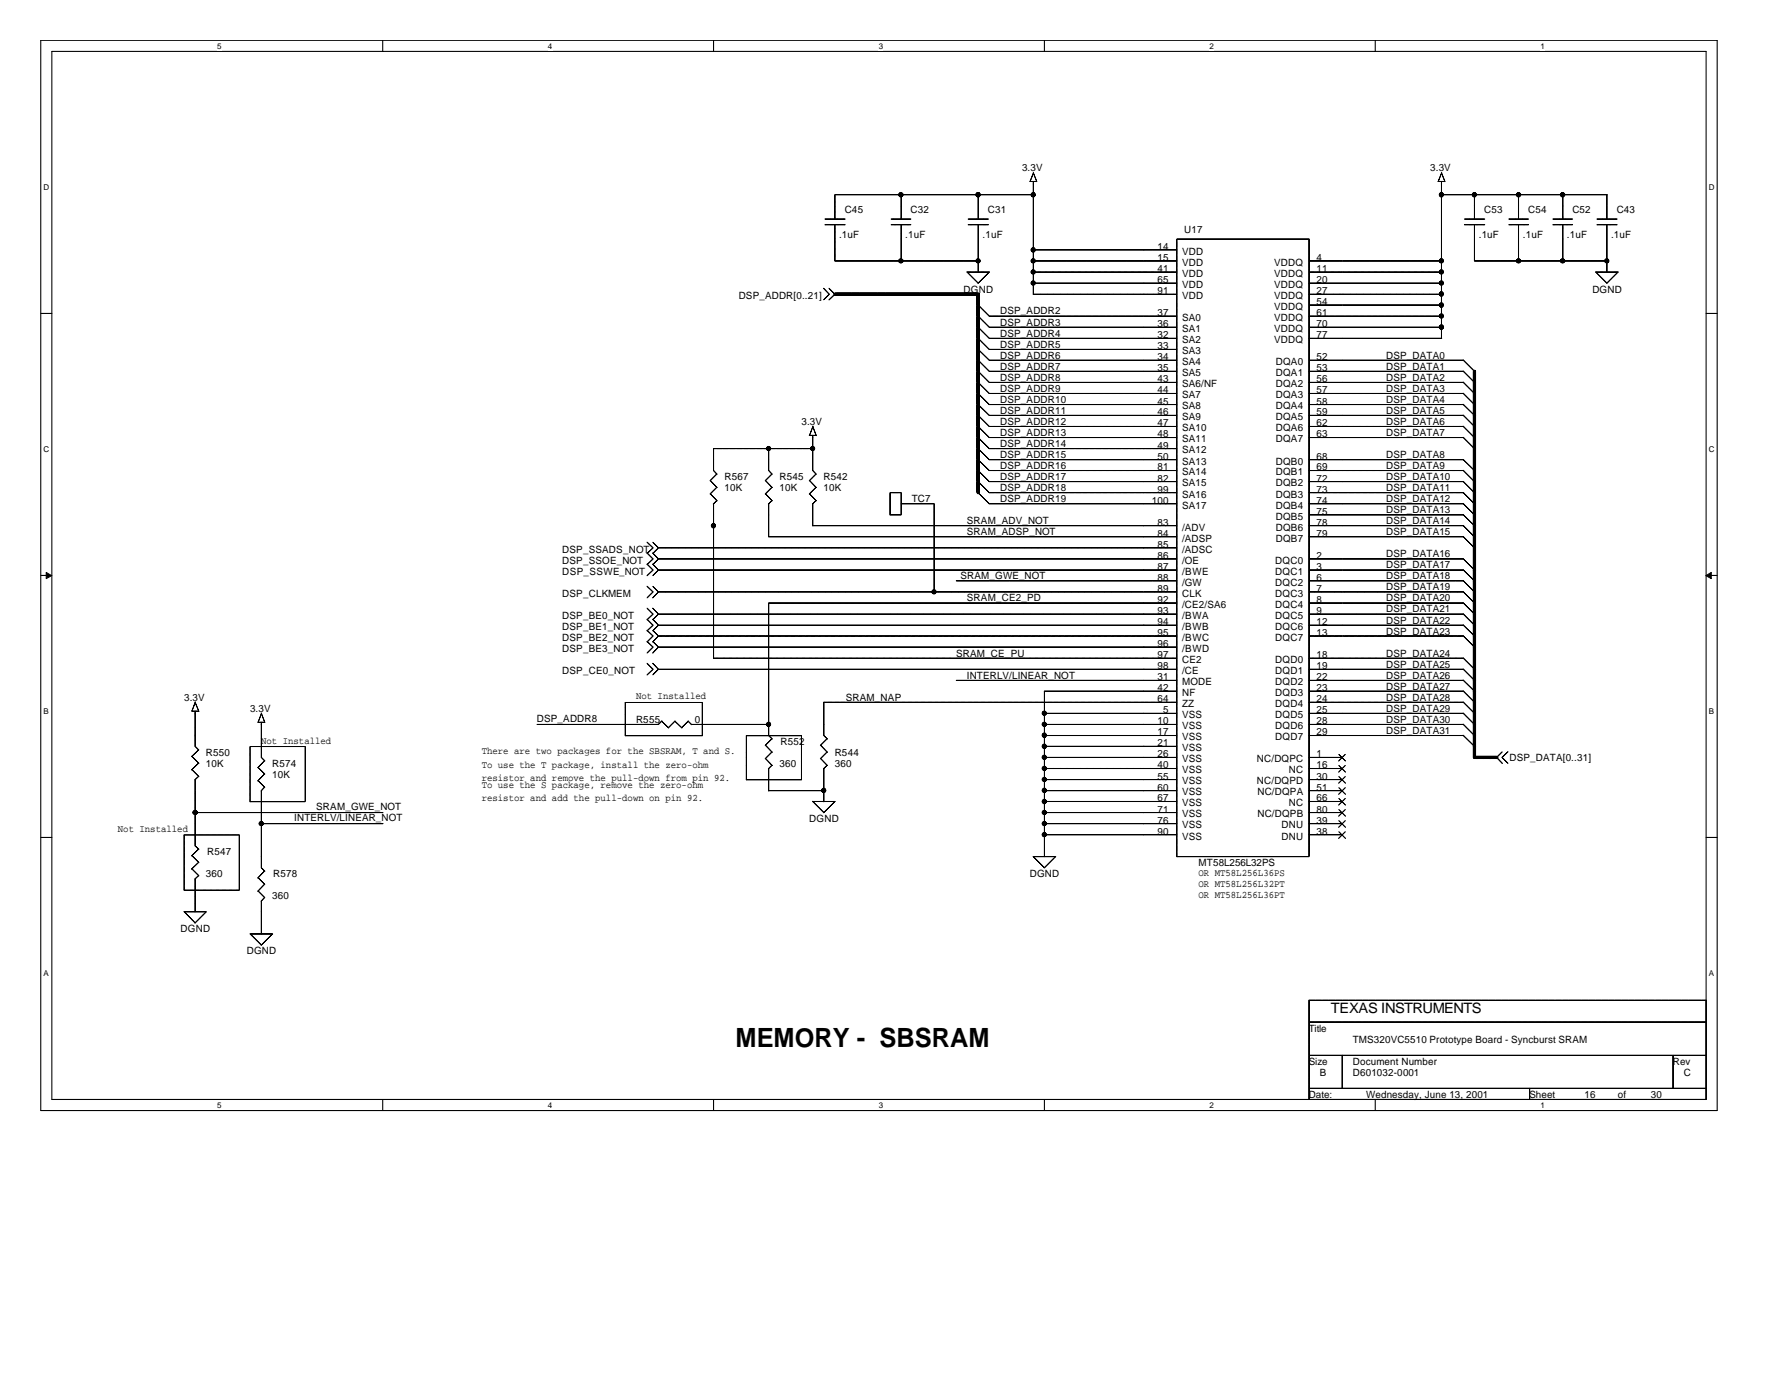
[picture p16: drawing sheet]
<svg xmlns="http://www.w3.org/2000/svg" width="279mm" height="216mm" viewBox="0 0 279 216" stroke-linecap="round" stroke-linejoin="round" font-family="sans-serif">
<defs><g id="words">
<text font-size="4.1" x="115.2" y="163.9">MEMORY - SBSRAM</text>
<text font-size="2.2" x="208.4" y="158.7">TEXAS INSTRUMENTS</text>
<g font-size="1.6">
<text x="160.1" y="26.8">3.3V</text>
<text x="224" y="26.8">3.3V</text>
<text x="132.3" y="33.4">C45</text>
<text x="142.6" y="33.4">C32</text>
<text x="154.7" y="33.4">C31</text>
<text x="232.5" y="33.4">C53</text>
<text x="239.4" y="33.4">C54</text>
<text x="246.3" y="33.4">C52</text>
<text x="253.2" y="33.4">C43</text>
<text x="131.4" y="37.3">.1uF</text>
<text x="141.8" y="37.3">.1uF</text>
<text x="153.9" y="37.3">.1uF</text>
<text x="181.3" y="39.1">14</text>
<text x="181.3" y="40.9">15</text>
<text x="185.1" y="39.9">VDD</text>
<text x="185.1" y="41.6">VDD</text>
<text x="185.5" y="36.4">U17</text>
<text x="199.6" y="41.6">VDDQ</text>
<text x="206.2" y="40.9">4</text>
<text x="231.6" y="37.3">.1uF</text>
<text x="238.5" y="37.3">.1uF</text>
<text x="245.4" y="37.3">.1uF</text>
<text x="252.3" y="37.3">.1uF</text>
<text x="115.7" y="46.8">DSP_ADDR[0..21]</text>
<text x="150.9" y="45.8">DGND</text>
<text x="181.3" y="44.3">65</text>
<text x="181.3" y="42.6">41</text>
<text x="181.3" y="46.1">91</text>
<text x="185.1" y="45.1">VDD</text>
<text x="185.1" y="43.3">VDD</text>
<text x="185.1" y="46.8">VDD</text>
<text x="199.6" y="43.3">VDDQ</text>
<text x="199.6" y="45.1">VDDQ</text>
<text x="199.6" y="46.8">VDDQ</text>
<text x="206.2" y="42.6">11</text>
<text x="206.2" y="44.3">20</text>
<text x="206.2" y="46.1">27</text>
<text x="206.2" y="47.8">54</text>
<text x="249.4" y="45.8">DGND</text>
<text x="156.6" y="49.2">DSP_ADDR2</text>
<text x="156.6" y="52.7">DSP_ADDR4</text>
<text x="156.6" y="51">DSP_ADDR3</text>
<text x="181.3" y="49.5">37</text>
<text x="181.3" y="51.2">36</text>
<text x="181.3" y="53">32</text>
<text x="185.1" y="50.2">SA0</text>
<text x="185.1" y="52">SA1</text>
<text x="185.1" y="53.7">SA2</text>
<text x="199.6" y="48.5">VDDQ</text>
<text x="199.6" y="50.2">VDDQ</text>
<text x="199.6" y="52">VDDQ</text>
<text x="199.6" y="53.7">VDDQ</text>
<text x="206.2" y="49.5">61</text>
<text x="206.2" y="51.2">70</text>
<text x="206.2" y="53">77</text>
<text x="156.6" y="56.2">DSP_ADDR6</text>
<text x="156.6" y="57.9">DSP_ADDR7</text>
<text x="156.6" y="59.6">DSP_ADDR8</text>
<text x="156.6" y="54.4">DSP_ADDR5</text>
<text x="181.3" y="54.7">33</text>
<text x="181.3" y="56.4">34</text>
<text x="181.3" y="58.1">35</text>
<text x="181.3" y="59.9">43</text>
<text x="185.1" y="55.5">SA3</text>
<text x="185.1" y="57.1">SA4</text>
<text x="185.1" y="58.9">SA5</text>
<text x="199.8" y="57.2">DQA0</text>
<text x="199.8" y="58.9">DQA1</text>
<text x="206.2" y="56.4">52</text>
<text x="206.2" y="58.1">53</text>
<text x="206.2" y="59.9">56</text>
<text x="217.1" y="56.2">DSP_DATA0</text>
<text x="217.1" y="57.9">DSP_DATA1</text>
<text x="217.1" y="59.6">DSP_DATA2</text>
<text x="156.6" y="63.1">DSP_ADDR10</text>
<text x="156.6" y="64.8">DSP_ADDR11</text>
<text x="156.6" y="61.3">DSP_ADDR9</text>
<text x="181.3" y="61.6">44</text>
<text x="181.3" y="63.3">45</text>
<text x="181.3" y="65">46</text>
<text x="185.1" y="60.6">SA6/NF</text>
<text x="185.1" y="62.4">SA7</text>
<text x="185.1" y="64.1">SA8</text>
<text x="185.1" y="65.8">SA9</text>
<text x="199.8" y="60.6">DQA2</text>
<text x="199.8" y="62.4">DQA3</text>
<text x="199.8" y="64.1">DQA4</text>
<text x="199.8" y="65.8">DQA5</text>
<text x="206.2" y="61.6">57</text>
<text x="206.2" y="63.3">58</text>
<text x="206.2" y="65">59</text>
<text x="217.1" y="61.3">DSP_DATA3</text>
<text x="217.1" y="63.1">DSP_DATA4</text>
<text x="217.1" y="64.8">DSP_DATA5</text>
<text x="125.5" y="66.5">3.3V</text>
<text x="156.6" y="66.5">DSP_ADDR12</text>
<text x="156.6" y="71.7">DSP_ADDR15</text>
<text x="156.6" y="68.2">DSP_ADDR13</text>
<text x="156.6" y="70">DSP_ADDR14</text>
<text x="181.3" y="66.8">47</text>
<text x="181.3" y="68.5">48</text>
<text x="181.3" y="70.2">49</text>
<text x="181.3" y="72">50</text>
<text x="185.1" y="67.5">SA10</text>
<text x="185.1" y="69.3">SA11</text>
<text x="185.1" y="71">SA12</text>
<text x="199.8" y="67.5">DQA6</text>
<text x="199.8" y="69.3">DQA7</text>
<text x="206.2" y="66.8">62</text>
<text x="206.2" y="68.5">63</text>
<text x="206.2" y="72">68</text>
<text x="217.1" y="66.5">DSP_DATA6</text>
<text x="217.1" y="68.2">DSP_DATA7</text>
<text x="217.1" y="71.7">DSP_DATA8</text>
<text x="113.5" y="75.1">R567</text>
<text x="113.5" y="76.9">10K</text>
<text x="122.1" y="75.1">R545</text>
<text x="122.1" y="76.9">10K</text>
<text x="129" y="75.1">R542</text>
<text x="129" y="76.9">10K</text>
<text x="156.6" y="75.1">DSP_ADDR17</text>
<text x="156.6" y="73.4">DSP_ADDR16</text>
<text x="156.6" y="76.9">DSP_ADDR18</text>
<text x="181.3" y="73.7">81</text>
<text x="181.3" y="75.4">82</text>
<text x="181.3" y="77.1">99</text>
<text x="185.1" y="72.7">SA13</text>
<text x="185.1" y="74.4">SA14</text>
<text x="185.1" y="76.2">SA15</text>
<text x="185.1" y="77.9">SA16</text>
<text x="199.8" y="72.7">DQB0</text>
<text x="199.8" y="74.4">DQB1</text>
<text x="199.8" y="76.2">DQB2</text>
<text x="199.8" y="77.9">DQB3</text>
<text x="206.2" y="73.7">69</text>
<text x="206.2" y="75.4">72</text>
<text x="206.2" y="77.1">73</text>
<text x="217.1" y="73.4">DSP_DATA9</text>
<text x="217.1" y="75.1">DSP_DATA10</text>
<text x="217.1" y="76.9">DSP_DATA11</text>
<text x="142.8" y="78.6">TC7</text>
<text x="151.4" y="82.1">SRAM_ADV_NOT</text>
<text x="151.4" y="83.8">SRAM_ADSP_NOT</text>
<text x="156.6" y="78.6">DSP_ADDR19</text>
<text x="180.4" y="78.9">100</text>
<text x="181.3" y="82.3">83</text>
<text x="185.1" y="79.6">SA17</text>
<text x="185.1" y="83.1">/ADV</text>
<text x="199.8" y="79.6">DQB4</text>
<text x="199.8" y="81.4">DQB5</text>
<text x="199.8" y="83.1">DQB6</text>
<text x="206.2" y="78.9">74</text>
<text x="206.2" y="80.6">75</text>
<text x="206.2" y="82.3">78</text>
<text x="217.1" y="78.6">DSP_DATA12</text>
<text x="217.1" y="80.3">DSP_DATA13</text>
<text x="217.1" y="82.1">DSP_DATA14</text>
<text x="217.1" y="83.8">DSP_DATA15</text>
<text x="88.1" y="88.3">DSP_SSOE_NOT</text>
<text x="88.1" y="86.6">DSP_SSADS_NOT</text>
<text x="181.3" y="84">84</text>
<text x="181.3" y="85.8">85</text>
<text x="181.3" y="87.5">86</text>
<text x="181.3" y="89.2">87</text>
<text x="185.1" y="84.8">/ADSP</text>
<text x="185.1" y="86.5">/ADSC</text>
<text x="185.1" y="88.3">/OE</text>
<text x="199.7" y="88.3">DQC0</text>
<text x="199.8" y="84.8">DQB7</text>
<text x="206.2" y="84">79</text>
<text x="206.2" y="87.5">2</text>
<text x="206.2" y="89.2">3</text>
<text x="217.1" y="87.2">DSP_DATA16</text>
<text x="217.1" y="89">DSP_DATA17</text>
<text x="88.1" y="93.5">DSP_CLKMEM</text>
<text x="88.1" y="90">DSP_SSWE_NOT</text>
<text x="150.4" y="90.7">SRAM_GWE_NOT</text>
<text x="151.4" y="94.1">SRAM_CE2_PD</text>
<text x="181.3" y="90.9">88</text>
<text x="181.3" y="92.7">89</text>
<text x="181.3" y="94.4">92</text>
<text x="185.1" y="90">/BWE</text>
<text x="185.1" y="91.7">/GW</text>
<text x="185.1" y="93.4">CLK</text>
<text x="185.1" y="95.2">/CE2/SA6</text>
<text x="199.7" y="90">DQC1</text>
<text x="199.7" y="91.7">DQC2</text>
<text x="199.7" y="93.4">DQC3</text>
<text x="199.7" y="95.2">DQC4</text>
<text x="206.2" y="90.9">6</text>
<text x="206.2" y="92.7">7</text>
<text x="206.2" y="94.4">8</text>
<text x="217.1" y="90.7">DSP_DATA18</text>
<text x="217.1" y="92.4">DSP_DATA19</text>
<text x="217.1" y="94.1">DSP_DATA20</text>
<text x="217.1" y="95.9">DSP_DATA21</text>
<text x="88.1" y="96.9">DSP_BE0_NOT</text>
<text x="88.1" y="100.4">DSP_BE2_NOT</text>
<text x="88.1" y="98.6">DSP_BE1_NOT</text>
<text x="181.3" y="96.1">93</text>
<text x="181.3" y="97.9">94</text>
<text x="181.3" y="99.6">95</text>
<text x="181.3" y="101.3">96</text>
<text x="185.1" y="96.9">/BWA</text>
<text x="185.1" y="98.6">/BWB</text>
<text x="185.1" y="100.3">/BWC</text>
<text x="199.7" y="96.9">DQC5</text>
<text x="199.7" y="98.6">DQC6</text>
<text x="199.7" y="100.3">DQC7</text>
<text x="206.2" y="96.1">9</text>
<text x="206.2" y="97.9">12</text>
<text x="206.2" y="99.6">13</text>
<text x="217.1" y="97.6">DSP_DATA22</text>
<text x="217.1" y="99.4">DSP_DATA23</text>
<text x="88.1" y="102.1">DSP_BE3_NOT</text>
<text x="88.1" y="105.5">DSP_CE0_NOT</text>
<text x="149.7" y="102.8">SRAM_CE_PU</text>
<text x="151.4" y="106.3">INTERLV/LINEAR_NOT</text>
<text x="181.3" y="103">97</text>
<text x="181.3" y="104.8">98</text>
<text x="181.3" y="106.5">31</text>
<text x="185.1" y="102.1">/BWD</text>
<text x="185.1" y="103.8">CE2</text>
<text x="185.1" y="105.5">/CE</text>
<text x="185.1" y="107.3">MODE</text>
<text x="199.7" y="103.8">DQD0</text>
<text x="199.7" y="105.5">DQD1</text>
<text x="199.7" y="107.3">DQD2</text>
<text x="206.2" y="103">18</text>
<text x="206.2" y="104.8">19</text>
<text x="206.2" y="106.5">22</text>
<text x="217.1" y="102.8">DSP_DATA24</text>
<text x="217.1" y="104.5">DSP_DATA25</text>
<text x="217.1" y="106.3">DSP_DATA26</text>
<text x="217.1" y="108">DSP_DATA27</text>
<text x="28.8" y="109.7">3.3V</text>
<text x="39.2" y="111.4">3.3V</text>
<text x="84.1" y="113">DSP_ADDR8</text>
<text x="99.6" y="109.5">Not Installed</text>
<text x="99.6" y="113.2">R555</text>
<text x="108.8" y="113.2">0</text>
<text x="132.5" y="109.7">SRAM_NAP</text>
<text x="181.3" y="113.4">10</text>
<text x="181.3" y="108.2">42</text>
<text x="181.3" y="109.9">64</text>
<text x="182.2" y="111.7">5</text>
<text x="185.1" y="112.4">VSS</text>
<text x="185.1" y="109">NF</text>
<text x="185.1" y="110.7">ZZ</text>
<text x="199.7" y="109">DQD3</text>
<text x="199.7" y="110.7">DQD4</text>
<text x="199.7" y="112.4">DQD5</text>
<text x="206.2" y="108.2">23</text>
<text x="206.2" y="109.9">24</text>
<text x="206.2" y="111.7">25</text>
<text x="206.2" y="113.4">28</text>
<text x="217.1" y="109.7">DSP_DATA28</text>
<text x="217.1" y="111.4">DSP_DATA29</text>
<text x="217.1" y="113.2">DSP_DATA30</text>
<text x="32.3" y="118.3">R550</text>
<text x="40.9" y="116.4">Not Installed</text>
<text x="75.4" y="118.1">There are two packages for the SBSRAM, T and S.</text>
<text x="122.3" y="116.6">R552</text>
<text x="130.7" y="118.3">R544</text>
<text x="181.3" y="115.1">17</text>
<text x="181.3" y="116.8">21</text>
<text x="181.3" y="118.6">26</text>
<text x="185.1" y="114.2">VSS</text>
<text x="185.1" y="115.9">VSS</text>
<text x="185.1" y="117.6">VSS</text>
<text x="185.1" y="119.3">VSS</text>
<text x="196.9" y="119.3">NC/DQPC</text>
<text x="199.7" y="114.2">DQD6</text>
<text x="199.7" y="115.9">DQD7</text>
<text x="206.2" y="115.1">29</text>
<text x="206.2" y="118.6">1</text>
<text x="217.1" y="114.9">DSP_DATA31</text>
<text x="236.4" y="119.2">DSP_DATA[0..31]</text>
<text x="32.3" y="120.1">10K</text>
<text x="42.6" y="120.1">R574</text>
<text x="42.6" y="121.8">10K</text>
<text x="75.4" y="120.2">To use the T package, install the zero-ohm</text>
<text x="75.4" y="122.3">resistor and remove the pull-down from pin 92.</text>
<text x="75.4" y="123.3">To use the S package, remove the zero-ohm</text>
<text x="75.4" y="125.5">resistor and add the pull-down on pin 92.</text>
<text x="122.1" y="120.1">360</text>
<text x="130.7" y="120.1">360</text>
<text x="181.3" y="120.3">40</text>
<text x="181.3" y="122">55</text>
<text x="181.3" y="123.8">60</text>
<text x="181.3" y="125.5">67</text>
<text x="185.1" y="121.1">VSS</text>
<text x="185.1" y="122.8">VSS</text>
<text x="185.1" y="124.5">VSS</text>
<text x="196.9" y="122.8">NC/DQPD</text>
<text x="196.9" y="124.5">NC/DQPA</text>
<text x="201.8" y="121.1">NC</text>
<text x="206.2" y="122">30</text>
<text x="206.2" y="123.8">51</text>
<text x="206.2" y="125.5">66</text>
<text x="206.2" y="120.3">16</text>
<text x="18.5" y="130.2">Not Installed</text>
<text x="46.1" y="128.5">INTERLV/LINEAR_NOT</text>
<text x="49.5" y="126.8">SRAM_GWE_NOT</text>
<text x="126.7" y="128.7">DGND</text>
<text x="181.3" y="127.2">71</text>
<text x="181.3" y="128.9">76</text>
<text x="181.3" y="130.7">90</text>
<text x="185.1" y="126.2">VSS</text>
<text x="185.1" y="128">VSS</text>
<text x="185.1" y="129.7">VSS</text>
<text x="185.1" y="131.4">VSS</text>
<text x="196.9" y="128">NC/DQPB</text>
<text x="200.7" y="131.4">DNU</text>
<text x="200.7" y="129.7">DNU</text>
<text x="201.8" y="126.2">NC</text>
<text x="206.2" y="127.2">80</text>
<text x="206.2" y="130.7">38</text>
<text x="206.2" y="128.9">39</text>
<text x="32.3" y="137.3">360</text>
<text x="32.4" y="133.9">R547</text>
<text x="42.8" y="137.3">R578</text>
<text x="161.3" y="137.3">DGND</text>
<text x="187.7" y="137.1">OR MT58L256L36PS</text>
<text x="187.7" y="135.6">MT58L256L32PS</text>
<text x="42.6" y="140.8">360</text>
<text x="187.7" y="138.9">OR MT58L256L32PT</text>
<text x="187.7" y="140.6">OR MT58L256L36PT</text>
<text x="28.3" y="146">DGND</text>
<text x="38.7" y="149.4">DGND</text>
<text x="205" y="161.5">Title</text>
<text x="205" y="166.7">Size</text>
<text x="211.9" y="163.2">TMS320VC5510 Prototype Board - Syncburst SRAM</text>
<text x="211.9" y="166.7">Document Number</text>
<text x="262" y="166.7">Rev</text>
<text x="205" y="171.9">Date:</text>
<text x="206.7" y="168.4">B</text>
<text x="211.9" y="168.4">D601032-0001</text>
<text x="214" y="171.9">Wednesday, June 13, 2001</text>
<text x="239.5" y="171.9">Sheet</text>
<text x="248.2" y="171.9">16</text>
<text x="253.4" y="171.9">of</text>
<text x="258.5" y="171.9">30</text>
<text x="263.7" y="168.4">C</text>
</g>
<g font-size="1.3">
<text x="34" y="7.7">5</text>
<text x="85.8" y="7.7">4</text>
<text x="137.6" y="7.7">3</text>
<text x="189.4" y="7.7">2</text>
<text x="241.3" y="7.7">1</text>
<text x="6.8" y="29.7">D</text>
<text x="267.6" y="29.7">D</text>
<text x="6.8" y="70.7">C</text>
<text x="267.6" y="70.7">C</text>
<text x="6.8" y="111.8">B</text>
<text x="267.6" y="111.8">B</text>
<text x="6.8" y="152.8">A</text>
<text x="267.6" y="152.8">A</text>
<text x="34" y="173.5">5</text>
<text x="85.8" y="173.5">4</text>
<text x="137.6" y="173.5">3</text>
<text x="189.4" y="173.5">2</text>
<text x="241.3" y="173.5">1</text>
</g>
</g></defs>
<path d="M6.4 6.3h262.5v167.6h-262.5zM8.1 8.1h259.1v164h-259.1z" fill="none" stroke="#000" stroke-width=".17"/>
<g fill="#fff">
<path d="M34 6.6h.7v1.4h-.7z"/>
<path d="M34 172.4h.7v1.4h-.7z"/>
</g>
<path d="M59.9 6.3v1.8M59.9 172.1v1.8" fill="none" stroke="#000" stroke-width=".17"/>
<g fill="#fff">
<path d="M85.8 6.6h.7v1.4h-.7z"/>
<path d="M85.8 172.4h.7v1.4h-.7z"/>
</g>
<path d="M111.8 6.3v1.8M111.8 172.1v1.8" fill="none" stroke="#000" stroke-width=".17"/>
<g fill="#fff">
<path d="M137.6 6.6h.7v1.4h-.7z"/>
<path d="M137.6 172.4h.7v1.4h-.7z"/>
</g>
<path d="M163.6 6.3v1.8M163.6 172.1v1.8" fill="none" stroke="#000" stroke-width=".17"/>
<g fill="#fff">
<path d="M189.4 6.6h.7v1.4h-.7z"/>
<path d="M189.4 172.4h.7v1.4h-.7z"/>
</g>
<path d="M215.4 6.3v1.8M215.4 172.1v1.8" fill="none" stroke="#000" stroke-width=".17"/>
<g fill="#fff">
<path d="M241.3 6.6h.6v1.4h-.6z"/>
<path d="M241.3 172.4h.6v1.4h-.6z"/>
<path d="M6.8 28.6h.9v1.4h-.9z"/>
<path d="M267.6 28.6h.9v1.4h-.9z"/>
<path d="M6.8 69.6h.9v1.4h-.9z"/>
<path d="M267.6 69.6h.9v1.4h-.9z"/>
</g>
<path d="M6.4 49.1h1.7M267.2 49.1h1.7" fill="none" stroke="#000" stroke-width=".17"/>
<g fill="#fff">
<path d="M6.8 110.6h.8v1.4h-.8z"/>
<path d="M267.6 110.6h.8v1.4h-.8z"/>
</g>
<path d="M6.4 90.1h1.7M267.2 90.1h1.7" fill="none" stroke="#000" stroke-width=".17"/>
<g fill="#000" stroke="#000" stroke-width=".16">
<path d="M7.2 89.6l.9 .5-.9 .5z" fill-rule="evenodd"/>
<path d="M267.2 90.1l.8-.5v1z" fill-rule="evenodd"/>
</g>
<g fill="#fff">
<path d="M6.8 151.6h.8v1.4h-.8z"/>
<path d="M267.6 151.6h.8v1.4h-.8z"/>
</g>
<g fill="none" stroke="#000" stroke-width=".17">
<path d="M129.2 35.2h3.2M129.2 34.3h3.2M130.8 35.1v5.8M139.6 35.2h3.1M139.6 34.3h3.1M141.1 30.5v3.8M141.1 35.1v5.8M151.6 35.2h3.2M151.6 34.3h3.2M153.2 30.5v3.8M153.2 35.1v7.5M161.3 28.4h1"/>
<path d="M161.8 28.4v17.7M161.8 27.1l.6 1.4M161.8 39.1h22.5M161.9 27l-.6 1.4M161.9 30.5h-31.1v3.8M184.3 37.4h20.7v96.7h-20.7zM225.2 28.4h1.1M225.8 28.4v24.6M225.8 27.1l.5 1.4M225.8 30.5h25.9M225.8 27l-.6 1.4M229.4 35.2h3.1"/>
<path d="M229.4 34.3h3.1M230.9 30.5v3.8M230.9 35.1v5.8M236.3 35.2h3.1M236.3 34.3h3.1M237.8 30.5v3.8M237.8 35.1v5.8M243.2 35.2h3.1M243.2 34.3h3.1M244.8 30.5v3.8M244.8 35.1v5.8M250.1 35.2h3.2"/>
<path d="M250.1 34.3h3.2M251.7 30.5v3.8M251.7 35.1v7.5M129 45.1l.9 1-.9 .9M129.8 45.1l1 1-1 .9M130.8 40.9h22.4M151.4 42.6l1.8 1.7M151.5 42.6h3.5M153.2 54.7l1.7 1.7h29.4M153.2 56.4l1.7 1.7h29.4M153.2 58.1l1.7 1.8h29.4M153.2 59.8l1.7 1.8h29.4"/>
<path d="M153.2 47.7l1.7 1.8h29.4M153.2 49.5l1.7 1.7h29.4M153.2 51.2l1.7 1.8h29.4M153.2 52.9l1.7 1.8h29.4M154.9 42.6l-1.7 1.8M161.8 42.6h22.5M161.8 40.9h22.5M161.8 44.3h22.5M161.8 46.1h22.5M205 42.6h20.8M205 56.4h24.2M205 58.1h24.2"/>
<path d="M205 59.9h24.2M205 40.9h20.8M205 44.3h20.8M205 46.1h20.8M205 47.8h20.8M205 49.5h20.8M205 51.2h20.8M205 53h20.8M229.1 56.4l1.8 1.7M229.1 58.1l1.8 1.8M229.1 59.8l1.8 1.8M230.9 40.9h20.8"/>
<path d="M249.9 42.6l1.8 1.7M249.9 42.6h3.5M253.4 42.6l-1.8 1.8M111.2 75.2l1.1 1.1M111.2 77.3l1.1 1.1M111.8 78.9v24.2M112.3 78.4l-.6 .5M112.3 74.2l-1.1 1.1M112.3 76.3l-1.1 1.1M119.9 75.2l1 1.1M119.9 77.3l1 1.1M120.4 70.2v3.5l.5 .6"/>
<path d="M120.4 78.9v5.2M120.9 78.4l-.6 .5M120.9 74.2l-1.1 1.1M120.9 76.3l-1.1 1.1M126.7 68.2h1.1M126.8 75.2l1 1.1M126.8 77.3l1 1.1M127.3 68.2v5.5l.5 .6M127.3 78.9v3.4M127.3 66.8l.5 1.4M127.3 66.7l-.5 1.5M127.3 70.2h-15.5v3.5l.5 .6"/>
<path d="M127.8 74.2l-1.1 1.1M127.8 76.3l-1.1 1.1M127.8 78.4l-.6 .5M139.4 77.1h1.7v3.5h-1.7zM141.1 78.9h5.2v13.8M153.2 61.6l1.7 1.7h29.4M153.2 63.3l1.7 1.7h29.4M153.2 65l1.7 1.8h29.4M153.2 66.7l1.7 1.8h29.4M153.2 70.2l1.7 1.8h29.4M153.2 71.9l1.7 1.8h29.4M153.2 73.6l1.7 1.8h29.4"/>
<path d="M153.2 75.4l1.7 1.7h29.4M153.2 77.1l1.7 1.8h29.4M153.2 68.5l1.7 1.7h29.4M205 61.6h24.2M205 63.3h24.2M205 65h24.2M205 66.8h24.2M205 68.5h24.2M205 72h24.2M205 73.7h24.2M205 75.4h24.2M205 77.1h24.2"/>
<path d="M205 78.9h24.2M229.1 61.6l1.8 1.7M229.1 63.3l1.8 1.7M229.1 65l1.8 1.8M229.1 66.7l1.8 1.8M229.1 68.5l1.8 1.7M229.1 71.9l1.8 1.8M229.1 73.6l1.8 1.8M229.1 75.4l1.8 1.7M229.1 77.1l1.8 1.8M229.1 78.8l1.8 1.8M101.3 95.2l1 .9-1 .9"/>
<path d="M101.3 98.7l1 .9-1 .9M101.3 97l1 .9-1 .9M101.3 86.6l1 .9-1 .9M101.3 91.8l1 .9-1 .9M101.3 88.3l1 .9-1 .9M101.3 84.9l1 .9-1 .9M102.2 95.2l.9 .9M102.2 98.7l.9 .9M102.2 97l.9 .9M102.2 86.6l.9 .9M102.2 91.8l.9 .9M102.2 88.3l.9 .9"/>
<path d="M102.2 84.9l.9 .9M103.1 96.1l-.9 .9M103.1 99.6l-.9 .9M103.1 97.9l-.9 .9M103.1 87.5l-.9 .9M103.1 92.7l-.9 .9M103.1 89.2l-.9 .9M103.1 85.8l-.9 .9M103.1 87.5h81.2M103.1 89.2h81.2M103.1 92.7h81.2M103.1 96.1h81.2"/>
<path d="M103.1 97.9h81.2M103.1 99.6h81.2M103.1 85.8h81.2M120.4 84h63.9M127.3 82.3h57M149.8 90.9h34.5M184.3 94.4h-63.9v20.8l.5 .5M205 80.6h24.2M205 82.3h24.2M205 84h24.2M205 87.5h24.2M205 89.2h24.2"/>
<path d="M205 90.9h24.2M205 92.7h24.2M205 94.4h24.2M205 96.1h24.2M205 97.9h24.2M205 99.6h24.2M229.1 80.6l1.8 1.7M229.1 82.3l1.8 1.7M229.1 84l1.8 1.8M229.1 87.5l1.8 1.7M229.1 89.2l1.8 1.7M229.1 90.9l1.8 1.8"/>
<path d="M229.1 92.6l1.8 1.8M229.1 94.4l1.8 1.7M229.1 96.1l1.8 1.8M229.1 97.8l1.8 1.8M229.1 99.5l1.8 1.8M30 111.3h1.1M30 118.4l1.1 1.1M30.6 111.3v5.5l.5 .6M30.6 109.9l.5 1.5M30.6 109.9l-.6 1.4M31.1 117.4l-1.1 1.1M31.1 119.5l-1.1 1"/>
<path d="M40.4 113.1h1M40.9 113.1v5.5l.6 .5M40.9 111.7l.6 1.4M41 111.6l-.6 1.5M41.4 119.1l-1 1.1M101.3 100.4l1 .9-1 .9M101.3 103.9l1 .9-1 .9M102.2 100.4l.9 .9M102.2 103.9l.9 .9M103.1 101.3l-.9 .9M103.1 104.8l-.9 .9M103.1 104.8h81.2"/>
<path d="M103.1 101.3h81.2M103.6 112.9l1.1 1.1M103.7 112.9l-.6 .5h-19M105.7 112.9l1.1 1.1M105.7 112.9l-1 1M107.8 112.9l.5 .6M107.8 112.9l-1 1M108.3 113.4h12.1M111.8 103h72.5M119.9 116.7l1 1.1M119.9 118.8l1 1.1M120.9 115.7l-1.1 1"/>
<path d="M120.9 117.7l-1.1 1.1M120.9 119.8l-.6 .6M128.5 116.7l1.1 1.1M128.5 118.8l1.1 1.1M129.5 115.7l-1 1M129.5 117.7l-1 1.1M129.5 119.8l-.5 .6M149.8 106.5h34.5M163.6 113.4h20.7M163.6 111.7h20.7M163.6 115.2h20.7M163.6 118.6h20.7"/>
<path d="M163.6 116.8h20.7M184.3 109.9h-55.3v5.3l.6 .5M184.3 108.2h-20.7v26M205 113.4h24.2M205 103h24.2M205 104.8h24.2M205 106.5h24.2M205 108.2h24.2M205 109.9h24.2M205 111.7h24.2M205 115.2h24.2M205 118.6h5.2"/>
<path d="M229.1 103l1.8 1.8M229.1 104.7l1.8 1.8M229.1 106.5l1.8 1.7M229.1 108.2l1.8 1.7M229.1 109.9l1.8 1.8M229.1 111.6l1.8 1.8M229.1 113.4l1.8 1.8M229.1 115.1l1.8 1.7M235.3 117.7l-.9 .9 .9 .9M236.2 117.7l-1 .9 1 .9M6.4 131.1h1.7M30 120.5l1.1 1.1"/>
<path d="M30 134l1.1 1.1M30 136l1.1 1.1M30.6 122.1v10.3l.5 .6M30.6 137.6v5.2M30.6 127.2h29.4M31.1 121.5l-.6 .6M31.1 132.9l-1.1 1.1M31.1 135l-1.1 1.1M31.1 137.1l-.6 .5M40.4 120.1l1.1 1.1M40.4 122.2l1.1 1.1M40.4 137.4l1.1 1.1"/>
<path d="M40.4 139.5l1.1 1.1M40.9 123.8v12.1l.6 .5M40.9 129h19.1M41.4 121.2l-1 1.1M41.4 123.2l-.5 .6M41.4 136.4l-1 1.1M41.4 138.4l-1 1.1M120.4 120.3v3.5M120.4 123.8h8.7M127.2 125.4l1.8 1.8M127.3 125.5h3.5M129 120.3v5.2"/>
<path d="M130.8 125.5l-1.8 1.8M161.8 134.1l1.8 1.8M161.8 134.1h3.5M163.6 125.5h20.7M163.6 122.1h20.7M163.6 123.8h20.7M163.6 127.2h20.7M163.6 130.7h20.7M163.6 129h20.7M163.6 120.3h20.7M165.3 134.1l-1.8 1.8M205 125.5h5.2"/>
<path d="M205 122.1h5.2M205 123.8h5.2M205 127.2h5.2M205 130.7h5.2M205 129h5.2M205 120.3h5.2M267.2 131.1h1.7M28.8 142.7l1.8 1.8M28.9 142.8h3.4M32.3 142.8l-1.8 1.7M39.2 146.2l1.7 1.8M39.2 146.2h3.5"/>
<path d="M40.9 141.1v5.2M41.4 140.5l-.5 .6M42.7 146.2l-1.8 1.8M205 156.6h62.2v15.5h-62.2zM205 160h62.2M205 165.2h62.2M205 170.4h62.2M210.2 165.2v5.2M239.6 170.4v1.7M262 165.2v5.2"/>
</g>
<g fill="none" stroke="#000" stroke-width=".16">
<path d="M39.2 116.9h8.6v8.6h-8.6zM97.9 110h12.1v5.2h-12.1zM116.9 115.2h8.6v6.9h-8.6zM209.7 118.1l1 1.1M209.7 119.8l1 1.1M210.7 118.1l-1.1 1.1M210.7 119.8l-1.1 1.1M28.8 130.7h8.7v8.7h-8.7zM209.7 121.6l1 1M209.7 123.3l1 1.1M209.7 126.7l1 1.1M209.7 130.2l1 1.1"/>
<path d="M209.7 128.5l1 1M209.7 125l1 1.1M210.7 121.6l-1.1 1M210.7 123.3l-1.1 1.1M210.7 126.7l-1.1 1.1M210.7 130.2l-1.1 1.1M210.7 128.5l-1.1 1M210.7 125l-1.1 1.1"/>
</g>
<path d="M130.8 46.1h22.4M153.2 46.1v31.1M230.9 58.1v60.5M230.9 118.6h3.5" fill="none" stroke="#000" stroke-width=".51"/>
<g fill="#000" stroke="#000" stroke-width=".17">
<circle cx="141.1" cy="30.5" r=".33"/>
<circle cx="153.2" cy="30.5" r=".33"/>
<circle cx="161.8" cy="39.1" r=".33"/>
<circle cx="161.8" cy="30.5" r=".33"/>
<circle cx="225.7" cy="30.5" r=".33"/>
<circle cx="230.9" cy="30.5" r=".33"/>
<circle cx="237.8" cy="30.5" r=".33"/>
<circle cx="244.7" cy="30.5" r=".33"/>
<circle cx="141.1" cy="40.8" r=".33"/>
<circle cx="153.2" cy="40.8" r=".32"/>
<circle cx="161.8" cy="44.3" r=".32"/>
<circle cx="161.8" cy="40.8" r=".32"/>
<circle cx="161.8" cy="42.6" r=".32"/>
<circle cx="225.7" cy="47.8" r=".33"/>
<circle cx="225.7" cy="46" r=".33"/>
<circle cx="225.7" cy="44.3" r=".32"/>
<circle cx="225.7" cy="51.2" r=".32"/>
<circle cx="225.7" cy="40.8" r=".32"/>
<circle cx="225.7" cy="42.6" r=".32"/>
<circle cx="225.7" cy="49.5" r=".32"/>
<circle cx="237.8" cy="40.8" r=".33"/>
<circle cx="244.7" cy="40.8" r=".33"/>
<circle cx="251.6" cy="40.8" r=".32"/>
<circle cx="120.4" cy="70.2" r=".32"/>
<circle cx="127.3" cy="70.2" r=".32"/>
<circle cx="111.7" cy="82.3" r=".33"/>
<circle cx="146.3" cy="92.7" r=".32"/>
<circle cx="120.4" cy="113.4" r=".32"/>
<circle cx="163.5" cy="116.8" r=".33"/>
<circle cx="163.5" cy="115.1" r=".33"/>
<circle cx="163.5" cy="111.7" r=".32"/>
<circle cx="163.5" cy="118.6" r=".32"/>
<circle cx="163.5" cy="113.4" r=".32"/>
<circle cx="30.6" cy="127.2" r=".33"/>
<circle cx="40.9" cy="128.9" r=".32"/>
<circle cx="129" cy="123.7" r=".33"/>
<circle cx="163.5" cy="125.5" r=".33"/>
<circle cx="163.5" cy="123.7" r=".33"/>
<circle cx="163.5" cy="122" r=".32"/>
<circle cx="163.5" cy="127.2" r=".32"/>
<circle cx="163.5" cy="128.9" r=".32"/>
<circle cx="163.5" cy="120.3" r=".32"/>
<circle cx="163.5" cy="130.7" r=".32"/>
</g>
<use href="#words"/>
</svg>
